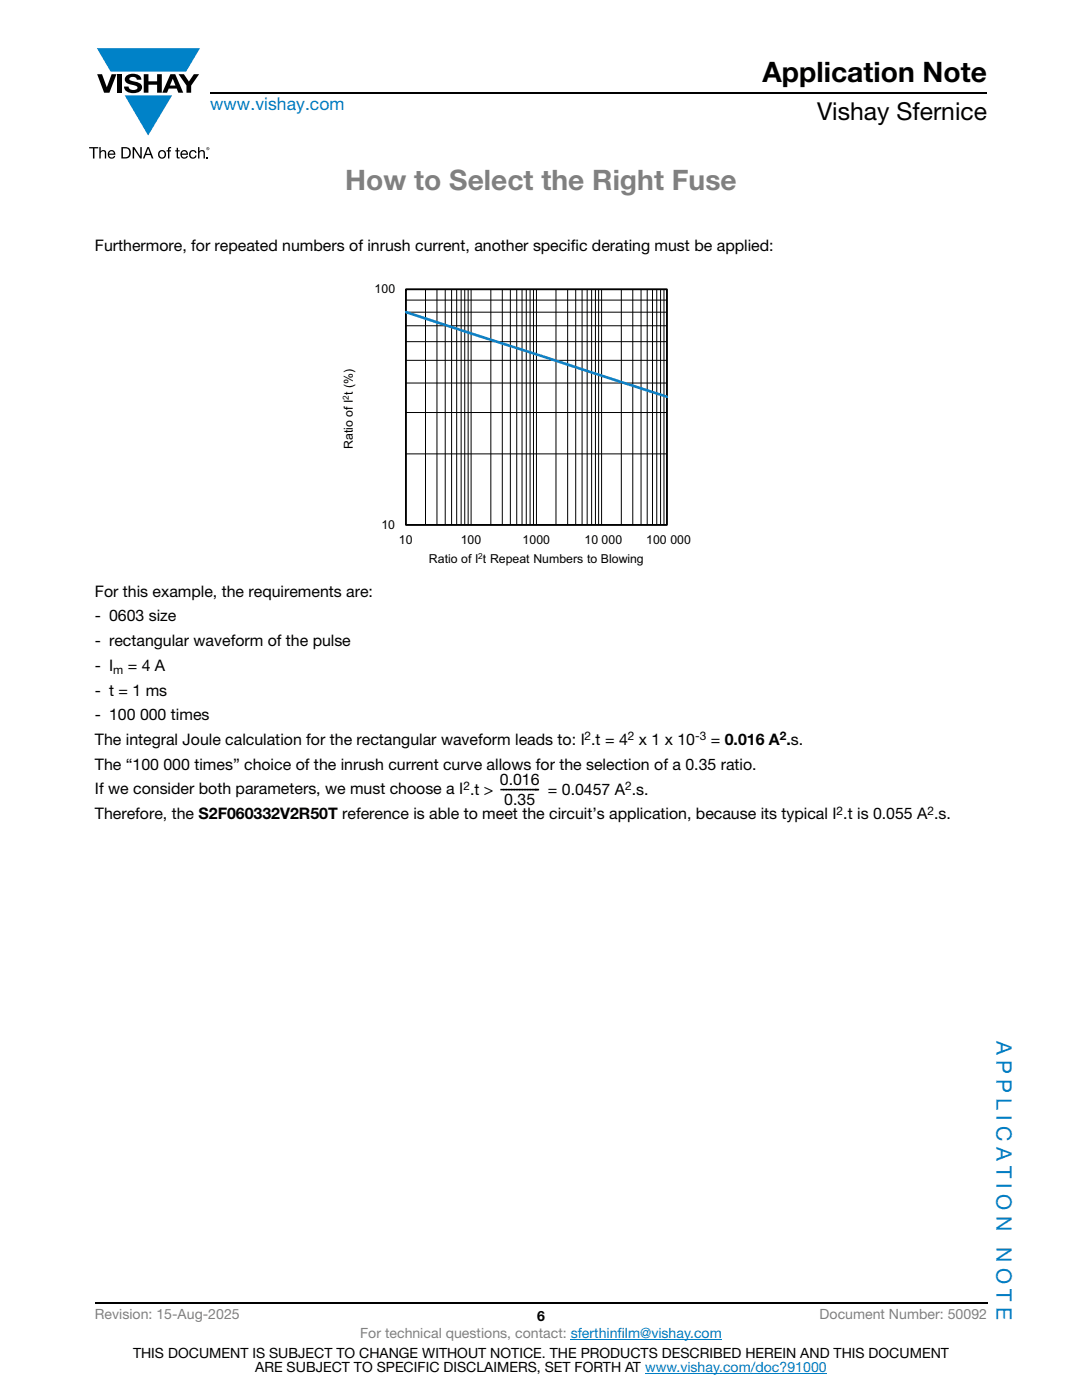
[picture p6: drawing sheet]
<svg xmlns="http://www.w3.org/2000/svg" width="216mm" height="279mm" viewBox="0 0 216 279" stroke-linecap="round" stroke-linejoin="round" font-family="sans-serif">
<defs><g id="words">
<text font-size="5.6" x="152.1" y="16.4">Application Note</text>
<text font-size="5.6" fill="#808080" x="68.9" y="38">How to Select the Right Fuse</text>
<text font-size="4.9" x="163" y="24">Vishay Sfernice</text>
<g font-size="4.2" fill="#007ec4">
<text x="198.8" y="207.8" transform="rotate(90 198.8 207.8)">A P P L I C A T I O N</text>
<text x="198.8" y="248.9" transform="rotate(90 198.8 248.9)">N O T E</text>
</g>
<text font-size="3.5" fill="#007ec4" x="42" y="21.9">www.vishay.com</text>
<g font-size="3.2">
<text x="18.9" y="50.1">Furthermore, for repeated numbers of inrush current, another specific derating must be applied:</text>
<text x="18.9" y="119.1">For this example, the requirements are:</text>
<text x="18.9" y="124">- 0603 size</text>
<text x="18.9" y="128.9">- rectangular waveform of the pulse</text>
<text x="18.9" y="133.9">- I</text>
<text x="25.5" y="133.9">= 4 A</text>
<text x="18.9" y="138.8">- t = 1 ms</text>
<text x="18.9" y="143.7">- 100 000 times</text>
<text x="18.9" y="148.7">The integral Joule calculation for the rectangular waveform leads to: I .t = 4 x 1 x 10</text>
<text x="141.9" y="148.7">= 0.016 A .s.</text>
<text x="18.9" y="153.6">The “100 000 times” choice of the inrush current curve allows for the selection of a 0.35 ratio.</text>
<text x="18.9" y="158.6">If we consider both parameters, we must choose a I .t &gt; -------------- = 0.0457 A .s.</text>
<text x="99.8" y="156.8">0.016</text>
<text x="100.6" y="160.7">0.35</text>
<text x="18.9" y="163.5">Therefore, the S2F060332V2R50T reference is able to meet the circuit’s application, because its typical I .t is 0.055 A .s.</text>
</g>
<g font-size="2.8" fill="#808080">
<text x="18.9" y="263.3">Revision: 15-Aug-2025</text>
<text x="163.6" y="263.3">Document Number: 50092</text>
<text x="71.9" y="267.1">For technical questions, contact: sferthinfilm@vishay.com</text>
</g>
<g font-size="2.8">
<text x="107.2" y="263.6">6</text>
<text x="26.5" y="271">THIS DOCUMENT IS SUBJECT TO CHANGE WITHOUT NOTICE. THE PRODUCTS DESCRIBED HEREIN AND THIS DOCUMENT</text>
<text x="50.9" y="273.8">ARE SUBJECT TO SPECIFIC DISCLAIMERS, SET FORTH AT www.vishay.com/doc?91000</text>
</g>
<g font-size="2.5">
<text x="74.7" y="58.5">100</text>
<text x="70.4" y="89.6" transform="rotate(-90 70.4 89.6)">Ratio of I t (%)</text>
<text x="76.1" y="105.6">10</text>
<text x="79.6" y="108.5">10</text>
<text x="85.6" y="112.4">Ratio of I t Repeat Numbers to Blowing</text>
<text x="91.9" y="108.5">100</text>
<text x="104.3" y="108.5">1000</text>
<text x="116.6" y="108.5">10 000</text>
<text x="128.9" y="108.5">100 000</text>
</g>
<g font-size="2.4">
<text x="22.6" y="134.5">m</text>
<text x="116.6" y="147.7">2</text>
<text x="125.3" y="147.7">2</text>
<text x="138.7" y="147.7">-3</text>
<text x="155.6" y="147.7">2</text>
<text x="92.5" y="157.6">2</text>
<text x="124.8" y="157.6">2</text>
<text x="166.9" y="162.6">2</text>
<text x="185.1" y="162.6">2</text>
</g>
<g font-size="1.7">
<text x="69.6" y="79.8" transform="rotate(-90 69.6 79.8)">2</text>
<text x="95.4" y="111.6">2</text>
</g>
</g></defs>
<path d="M42 18.6h155M18.9 260h178.1" fill="none" stroke="#000" stroke-width=".36"/>
<path d="M113.9 267.3h30.1M128.7 274h36.3" fill="none" stroke="#007ec4" stroke-width=".2"/>
<g fill="#0082c8">
<path d="M19.3 9.6h20.6l-2.7 4.7h-15.1z"/>
<path d="M24.9 19h9.4l-4.7 8z"/>
</g>
<g fill="#000">
<path d="M19.4 14.8h1l.9 2.6 1-2.6h.9l-1.4 3.7h-1zM23.5 14.8h.9v3.7h-.9zM25.2 15.1a2.16 2.16 0 0 1 2.9 .4l.1 .4h-.9a.81 .81 0 0 0-.7-.6 .81 .81 0 0 0-.8 .5l.2 .3 1.1 .2a1.11 1.11 0 0 1 1.2 1.1 1.11 1.11 0 0 1-1.1 1.1 1.83 1.83 0 0 1-2.4-1.2h.9a.99 .99 0 0 0 .8 .7 .99 .99 0 0 0 .9-.5 1.34 1.34 0 0 0-1.2-.6 1.06 1.06 0 0 1-1.1-.6 1.06 1.06 0 0 1 .1-1.2zM28.7 14.8h.9v1.4h1.7v-1.4h1v3.7h-1v-1.6h-1.7v1.6h-.9zM35.6 14.8h1.1l1 1.5 1-1.5h1l-1.6 2.3v1.4h-.9v-1.4zM17.8 29.4h1.8v.2h-.8v2h-.3v-2h-.7zM19.8 29.4h.3v.8a.59 .59 0 0 1 .7-.2 .59 .59 0 0 1 .4 .5v1.1h-.3v-1.1a.42 .42 0 0 0-.5-.3 .42 .42 0 0 0-.3 .5v.9h-.3zM26.5 29.4h.3l1.2 1.8v-1.8h.3v2.2h-.3l-1.2-1.8v1.8h-.3zM33.6 29.4h.6v.2l-.4 .1v.3h.3v.2h-.3v1.4h-.3v-1.4h-.3v-.2h.3zM35.3 29.5h.2v.5h.3v.2h-.3v1.1l.3 .1v.2a.4 .4 0 0 1-.5-.3v-1.1h-.3v-.2h.3zM37.9 30.2a.74 .74 0 0 1 .8-.3 .74 .74 0 0 1 .5 .6h-.3a.55 .55 0 0 0-.8-.1 .55 .55 0 0 0 0 .8 .46 .46 0 0 0 .5 .2 .46 .46 0 0 0 .3-.4h.3a.8 .8 0 0 1-1.1 .6 .8 .8 0 0 1-.3-1.3zM39.5 29.4h.3v.8a.59 .59 0 0 1 .7-.2 .59 .59 0 0 1 .4 .5v1.1h-.3v-1.1a.42 .42 0 0 0-.5-.3 .42 .42 0 0 0-.3 .5v.9h-.3z"/>
<path d="M41.2 31.3h.3v.3h-.3z"/>
<path d="M34.5 15.7l-.6 1.4h1.1zM34 14.8h1l1.6 3.7h-1l-.3-.8h-1.6l-.4 .8h-.9z"/>
<path d="M21.9 30.3l-.1 .4h.9l-.3-.5zM21.7 30.2a.76 .76 0 0 1 .9-.2 .76 .76 0 0 1 .4 .9h-1.2a.49 .49 0 0 0 .4 .5 .49 .49 0 0 0 .5-.3h.3a.82 .82 0 0 1-1.3 .4 .82 .82 0 0 1 0-1.3z"/>
<path d="M24.5 29.6v1.8h.5a.89 .89 0 0 0 .8-.9 .89 .89 0 0 0-.8-.9zM24.2 29.4a1.65 1.65 0 0 1 1.8 .4 1.15 1.15 0 0 1-1 1.8h-.8z"/>
<path d="M29.6 29.6l-.4 1.1h.7zM29.4 29.4h.3l.9 2.2h-.3l-.3-.7h-.9l-.3 .7h-.3z"/>
<path d="M32 30.3a.58 .58 0 0 0-.1 .9 .58 .58 0 0 0 .9 0 .58 .58 0 0 0 0-.8 .58 .58 0 0 0-.8-.1zM31.5 30.8a.85 .85 0 0 1 1.7 0 .85 .85 0 0 1-1.7 0z"/>
<path d="M36.4 30.3l-.1 .4h.9l-.3-.5zM36.2 30.2a.76 .76 0 0 1 .9-.2 .76 .76 0 0 1 .4 .9h-1.2a.49 .49 0 0 0 .4 .5 .49 .49 0 0 0 .5-.3h.3a.82 .82 0 0 1-1.3 .4 .82 .82 0 0 1 0-1.3z"/>
<path d="M41.4 29.5l.1 .1zM41.4 29.5h.2v.3l-.1-.1-.1 .1zM41.2 29.7a.25 .25 0 0 0 .5 0 .25 .25 0 0 0-.5 0zM41.2 29.7a.3 .3 0 0 1 .6 0 .3 .3 0 0 1-.6 0z"/>
</g>
<g fill="none" stroke="#000" stroke-width=".2">
<path d="M81 59.9h52.1M81 57.7h52.1v47.1h-52.1zM84.9 57.7v47.1M87.2 57.7v47.1M88.8 57.7v47.1M90.1 57.7v47.1M91.1 57.7v47.1M92 57.7v47.1M92.7 57.7v47.1M93.4 57.7v47.1M94 57.7v47.1M97.9 57.7v47.1"/>
<path d="M100.2 57.7v47.1M101.8 57.7v47.1M103.1 57.7v47.1M104.2 57.7v47.1M105 57.7v47.1M105.8 57.7v47.1M106.5 57.7v47.1M107 57.7v47.1M110.9 57.7v47.1M113.3 57.7v47.1M114.9 57.7v47.1M116.1 57.7v47.1"/>
<path d="M117.2 57.7v47.1M118.1 57.7v47.1M118.8 57.7v47.1M119.4 57.7v47.1M120 57.7v47.1M124 57.7v47.1M126.3 57.7v47.1M127.9 57.7v47.1M129.1 57.7v47.1M130.2 57.7v47.1M131 57.7v47.1M131.8 57.7v47.1"/>
<path d="M132.5 57.7v47.1M81 76.4h52.1M81 71.9h52.1M81 68.2h52.1M81 65h52.1M81 62.3h52.1M81 90.6h52.1M81 82.3h52.1"/>
</g>
<path d="M81 57.7h52.1v47.1h-52.1z" fill="none" stroke="#000" stroke-width=".35"/>
<path d="M81 62.3l52.1 16.9" fill="none" stroke="#147fc3" stroke-width=".53"/>
<use href="#words"/>
</svg>
